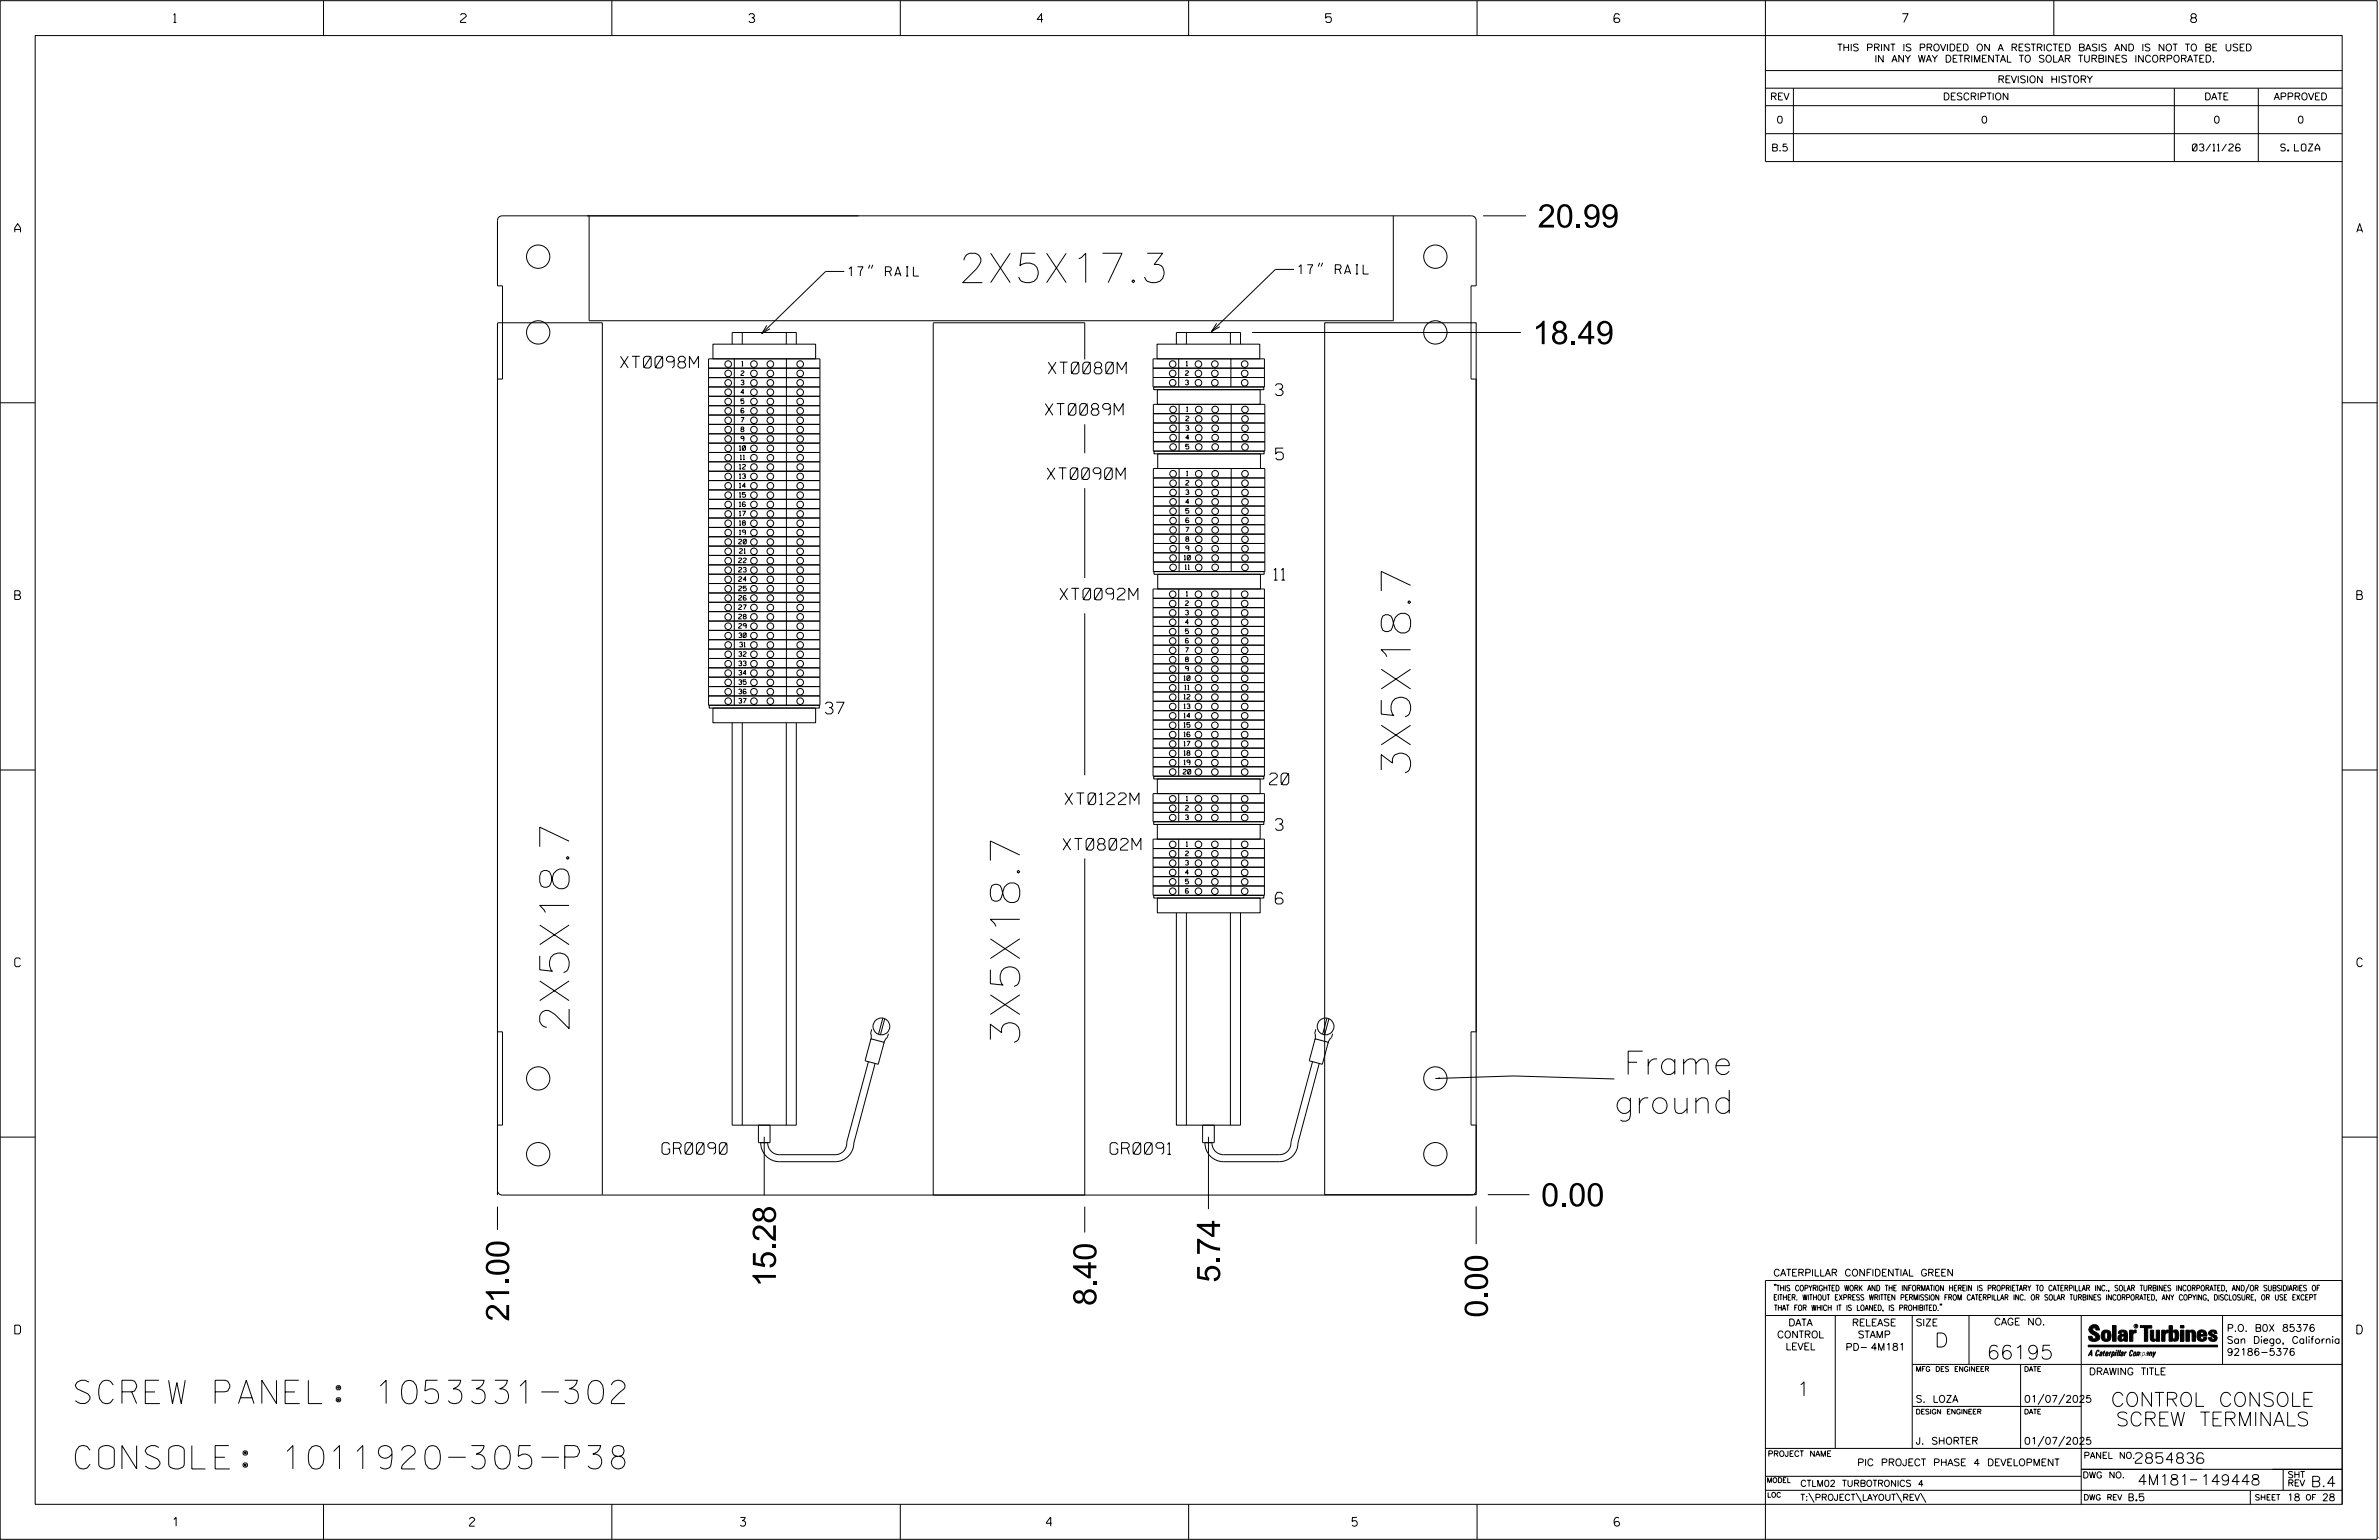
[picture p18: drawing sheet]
<svg xmlns="http://www.w3.org/2000/svg" width="864mm" height="559mm" viewBox="0 0 864 559" stroke-linecap="round" stroke-linejoin="round" font-family="sans-serif">
<defs><g id="words">
<g font-size="10.7">
<text x="347.9" y="102.6">2X5X17.3</text>
<text x="512.1" y="281.9" transform="rotate(-90 512.1 281.9)">3X5X18.7</text>
<text x="206.6" y="374.7" transform="rotate(-90 206.6 374.7)">2X5X18.7</text>
<text x="370.2" y="379.8" transform="rotate(-90 370.2 379.8)">3X5X18.7</text>
</g>
<g font-size="8.5">
<text x="558.2" y="82.6">20.99</text>
<text x="556.3" y="124.9">18.49</text>
<text x="589.4" y="389.9">Frame</text>
<text x="581.6" y="404">ground</text>
<text x="559.4" y="437.7">0.00</text>
<text x="281.7" y="467" transform="rotate(-90 281.7 467)">15.28</text>
<text x="442.9" y="465.4" transform="rotate(-90 442.9 465.4)">5.74</text>
<text x="398" y="473.9" transform="rotate(-90 398 473.9)">8.40</text>
<text x="184.8" y="479.5" transform="rotate(-90 184.8 479.5)">21.00</text>
<text x="540.1" y="478.1" transform="rotate(-90 540.1 478.1)">0.00</text>
<text x="27.4" y="509.3">SCREW PANEL: 1053331-302</text>
<text x="27.4" y="533">CONSOLE: 1011920-305-P38</text>
</g>
<g font-size="5.1">
<text x="702.3" y="488.8">D</text>
<text x="721.2" y="493.2">66195</text>
<text x="652.2" y="506.5">1</text>
<text x="766.3" y="510.3">CONTROL CONSOLE</text>
<text x="768.1" y="517.4">SCREW TERMINALS</text>
</g>
<g font-size="4.2">
<text x="225.3" y="133.5">XT0098M</text>
<text x="380.5" y="135.6">XT0080M</text>
<text x="463" y="143.5">3</text>
<text x="379.4" y="150.7">XT0089M</text>
<text x="463.1" y="166.8">5</text>
<text x="380.2" y="174">XT0090M</text>
<text x="462.4" y="210.5">11</text>
<text x="384.8" y="217.7">XT0092M</text>
<text x="299.6" y="259">37</text>
<text x="460.9" y="284.8">20</text>
<text x="386.6" y="292">XT0122M</text>
<text x="463" y="301.3">3</text>
<text x="385.9" y="308.5">XT0802M</text>
<text x="463" y="328">6</text>
<text x="240.3" y="418.8">GR0090</text>
<text x="403" y="418.8">GR0091</text>
</g>
<g font-size="3.8">
<text x="775.1" y="531">2854836</text>
<text x="775.9" y="538.9">4M181</text>
<text x="798.8" y="538.9">149448</text>
<text x="838.8" y="539.5">B.4</text>
</g>
<g font-size="3.4">
<text x="307.9" y="100.2">17&quot; RAIL</text>
<text x="471.2" y="99.4">17&quot; RAIL</text>
</g>
<g font-size="3.2">
<text x="63" y="8.2">1</text>
<text x="167.2" y="8.2">2</text>
<text x="271.8" y="8.2">3</text>
<text x="376.5" y="8.2">4</text>
<text x="481.2" y="8.2">5</text>
<text x="690.6" y="8.2">7</text>
<text x="795.3" y="8.2">8</text>
<text x="5.4" y="84.3">A</text>
<text x="855.5" y="84.3">A</text>
<text x="5.4" y="217.5">B</text>
<text x="855.6" y="217.5">B</text>
<text x="5.4" y="350.8">C</text>
<text x="855.6" y="350.8">C</text>
<text x="5.4" y="484">D</text>
<text x="855.6" y="484">D</text>
<text x="62.8" y="553.8">1</text>
<text x="170.4" y="553.8">2</text>
<text x="268.8" y="553.8">3</text>
<text x="379.8" y="553.8">4</text>
<text x="490.8" y="553.8">5</text>
<text x="585.9" y="553.8">6</text>
</g>
<g font-size="2.5">
<text x="666.9" y="18.5">THIS PRINT IS PROVIDED ON A RESTRICTED BASIS AND IS NOT TO BE USED</text>
<text x="680.5" y="22.6">IN ANY WAY DETRIMENTAL TO SOLAR TURBINES INCORPORATED.</text>
<text x="725.1" y="30">REVISION HISTORY</text>
<text x="642.6" y="36.3">REV</text>
<text x="705.3" y="36.3">DESCRIPTION</text>
<text x="800.2" y="36.3">DATE</text>
<text x="825.4" y="36.3">APPROVED</text>
<text x="644.9" y="44.7">0</text>
<text x="719.1" y="44.7">0</text>
<text x="803.5" y="44.7">0</text>
<text x="834" y="44.7">0</text>
<text x="643" y="54.8">B.5</text>
<text x="795.9" y="54.8">03/11/26</text>
<text x="827.9" y="54.8">S. LOZA</text>
<text x="643.8" y="463">CATERPILLAR CONFIDENTIAL GREEN</text>
<text x="645.1" y="485.5">CONTROL</text>
<text x="649.2" y="481.1">DATA</text>
<text x="672.3" y="481.1">RELEASE</text>
<text x="674.4" y="485.5">STAMP</text>
<text x="695.4" y="481.1">SIZE</text>
<text x="723.8" y="480.8">CAGE NO.</text>
<text x="808.4" y="483.1">P.O. B0X 85376</text>
<text x="648.2" y="489.8">LEVEL</text>
<text x="669.9" y="490">PD- 4M181</text>
<text x="808.4" y="487.5">San Diego, California</text>
<text x="808.4" y="491.8">92186-5376</text>
<text x="758.3" y="498.9">DRAWING TITLE</text>
<text x="695.4" y="508.9">S. LOZA</text>
<text x="734.8" y="508.9">01/07/2025</text>
<text x="695.4" y="524.1">J. SHORTER</text>
<text x="734.8" y="524.1">01/07/2025</text>
<text x="674.2" y="531.9">PIC PROJECT PHASE 4 DEVELOPMENT</text>
<text x="772.8" y="544.6">B.5</text>
<text x="830.2" y="544.6">18</text>
<text x="842.9" y="544.6">28</text>
</g>
<g font-size="2.3">
<text x="756.4" y="529.2">PANEL NO.</text>
<text x="653.5" y="539.4">CTLM02 TURBOTRONICS 4</text>
<text x="756" y="536.3">DWG NO.</text>
<text x="830.4" y="539.3">REV</text>
<text x="830.4" y="536.2">SHT</text>
<text x="653.5" y="544.5">T:\PROJECT\LAYOUT\REV\</text>
</g>
<g font-size="2">
<text x="643.8" y="468.4">&quot;THIS COPYRIGHTED WORK AND THE INFORMATION HEREIN IS PROPRIETARY TO CATERPILLAR INC., SOLAR TURBINES INCORPORATED, AND/OR SUBSIDIARIES OF</text>
<text x="643.8" y="471.8">EITHER. WITHOUT EXPRESS WRITTEN PERMISSION FROM CATERPILLAR INC. OR SOLAR TURBINES INCORPORATED, ANY COPYING, DISCLOSURE, OR USE EXCEPT</text>
<text x="644" y="475.6">THAT FOR WHICH IT IS LOANED, IS PROHIBITED.&quot;</text>
<text x="641.7" y="528.5">PROJECT NAME</text>
<text x="756.3" y="544.3">DWG REV</text>
<text x="818.5" y="544.3">SHEET</text>
<text x="836.9" y="544.3">OF</text>
</g>
<g font-size="1.8">
<text x="695.4" y="497.6">MFG DES ENGINEER</text>
<text x="734.8" y="497.6">DATE</text>
<text x="695.4" y="513.1">DESIGN ENGINEER</text>
<text x="734.8" y="513.1">DATE</text>
<text x="641.3" y="538">MODEL</text>
<text x="641.5" y="543.3">LOC</text>
</g>
<g font-size="1.7">
<text x="269" y="136.2">2</text>
<text x="269.2" y="132.8">1</text>
<text x="430.3" y="136.2">2</text>
<text x="430.6" y="132.8">1</text>
<text x="269" y="139.6">3</text>
<text x="269" y="143">4</text>
<text x="430.3" y="139.6">3</text>
<text x="269" y="146.4">5</text>
<text x="269" y="149.8">6</text>
<text x="430.7" y="149.3">1</text>
<text x="269" y="153.2">7</text>
<text x="430.4" y="152.7">2</text>
<text x="269" y="156.6">8</text>
<text x="269" y="160">9</text>
<text x="430.4" y="156.1">3</text>
<text x="430.4" y="159.5">4</text>
<text x="268.4" y="163.4">10</text>
<text x="268.7" y="166.8">11</text>
<text x="430.4" y="162.9">5</text>
<text x="268.4" y="170.2">12</text>
<text x="268.4" y="173.6">13</text>
<text x="430.7" y="172.6">1</text>
<text x="268.4" y="177">14</text>
<text x="430.4" y="176">2</text>
<text x="430.4" y="179.4">3</text>
<text x="268.4" y="180.4">15</text>
<text x="268.4" y="183.8">16</text>
<text x="430.4" y="182.8">4</text>
<text x="268.4" y="187.2">17</text>
<text x="268.4" y="190.6">18</text>
<text x="430.4" y="186.2">5</text>
<text x="268.1" y="197.4">20</text>
<text x="268.4" y="194">19</text>
<text x="430.4" y="193">7</text>
<text x="430.4" y="196.4">8</text>
<text x="268.4" y="200.8">21</text>
<text x="429.9" y="203.2">10</text>
<text x="430.4" y="199.8">9</text>
<text x="268.1" y="204.2">22</text>
<text x="268.1" y="207.6">23</text>
<text x="430.2" y="206.6">11</text>
<text x="268.1" y="211">24</text>
<text x="268.1" y="214.4">25</text>
<text x="268.1" y="217.8">26</text>
<text x="268.1" y="221.2">27</text>
<text x="430.3" y="219.7">2</text>
<text x="430.6" y="216.3">1</text>
<text x="268.1" y="224.6">28</text>
<text x="268.1" y="228">29</text>
<text x="430.3" y="223.1">3</text>
<text x="430.3" y="226.5">4</text>
<text x="268.2" y="231.4">30</text>
<text x="430.3" y="229.9">5</text>
<text x="430.3" y="233.3">6</text>
<text x="268.2" y="238.2">32</text>
<text x="268.4" y="234.8">31</text>
<text x="430.3" y="236.7">7</text>
<text x="268.2" y="241.5">33</text>
<text x="268.2" y="244.9">34</text>
<text x="430.3" y="240.1">8</text>
<text x="430.3" y="243.5">9</text>
<text x="268.2" y="248.3">35</text>
<text x="268.2" y="251.7">36</text>
<text x="429.8" y="246.9">10</text>
<text x="430.1" y="250.3">11</text>
<text x="268.2" y="255.1">37</text>
<text x="429.8" y="253.7">12</text>
<text x="429.8" y="257.1">13</text>
<text x="429.8" y="260.5">14</text>
<text x="429.8" y="263.9">15</text>
<text x="429.8" y="267.3">16</text>
<text x="429.8" y="270.7">17</text>
<text x="429.8" y="274.1">18</text>
<text x="429.5" y="280.9">20</text>
<text x="429.8" y="277.5">19</text>
<text x="430.3" y="294">2</text>
<text x="430.6" y="290.6">1</text>
<text x="430.3" y="297.4">3</text>
<text x="430.3" y="310.5">2</text>
<text x="430.6" y="307.1">1</text>
<text x="430.3" y="313.9">3</text>
<text x="430.3" y="317.3">4</text>
<text x="430.3" y="320.7">5</text>
</g>
<text font-size=".9" x="775.1" y="481.7">R</text>
</g></defs>
<g fill="none" stroke="#000" stroke-width=".36">
<path d="M.1 .2h862.8v558.4h-862.8zM12.8 12.9h837.4v533h-837.4zM117.4 .2v12.7M222.1 .2v12.7M326.8 .2v12.7M431.5 .2v12.7M536.2 .2v12.7M587.9 5.5l-.5-.5h-1l-.5 1v1.7l.5 .4h1l.6-.4v-.6l-.6-.5h-1l-.5 .5M640.9 .2v58.4h209.3M745.6 .2v12.7M640.9 25.6h209.3M640.9 32h209.3"/>
<path d="M640.9 38.3h209.3M651 32v26.6M789.3 32v26.6M819.8 32v26.6M640.9 48.5h209.3M213.9 78.3v38.1h291.9v-38.1M538.4 78.3h15.6M306.5 98.5h-6.8l-23.2 22.5M315.8 96.1l-.6 1.3M316.9 96.1l-.6 1.3M469.8 97.8h-6.8l-23.2 22.5M479.1 95.4l-.6 1.3"/>
<path d="M480.1 95.4l-.5 1.3M180.6 117.1h38.1v316.4M180.6 117.2v316.4M278.4 118.1l-1.9 2.9 3-1.7M338.8 117.1h55v13.3M338.8 117.2v316.4M441.6 117.3l-1.8 3 3-1.8M480.9 117.1h55v316.4h-55zM180.6 137.5h1.8v-33.8h-1.8v-23.7a1.69 1.69 0 0 1 1.7-1.7h351.9a1.69 1.69 0 0 1 1.7 1.7v23.7h-1.9v33.8h1.9v236.9h-1.9v33.8h1.9v23.7a1.69 1.69 0 0 1-1.7 1.7h-351.9a1.69 1.69 0 0 1-1.7-1.7M257.2 130.2h40.4v125.7h-40.4zM257.2 133.6h40.4M257.2 137h40.4"/>
<path d="M258.8 124.9h37.3v5.3h-37.3zM265.8 124.9v-4.3h23.3v4.3M266.6 130.2v125.7M269.5 120.6v4.3M285.4 120.6v4.3M285.5 130.2v125.7M418.6 133.6h40.4M418.6 137h40.4M418.6 130.2h40.4v10.2h-40.4zM420 124.9h37.3v5.3h-37.3zM427 124.9v-4.3h23.3v4.3M427.9 130.2v10.2"/>
<path d="M430.7 120.6v4.3M446.7 120.6v4.3M446.8 130.2v10.2M454.6 120.6h97.5M.1 146.2h12.7M257.2 140.4h40.4M257.2 143.8h40.4M257.2 147.2h40.4M257.2 150.6h40.4M257.2 154h40.4M257.2 157.4h40.4M393.8 154v10.5"/>
<path d="M418.7 150.1h40.4M418.7 153.5h40.4M418.7 156.9h40.4M418.7 146.7h40.4v17h-40.4zM418.8 140.4h40v1h-40zM420.1 141.4h37.3v5.3h-37.3zM428 146.7v17M446.9 146.7v17M850.2 146.2h12.7M257.2 160.8h40.4M257.2 164.2h40.4M257.2 167.6h40.4"/>
<path d="M257.2 171h40.4M257.2 174.4h40.4M257.2 177.8h40.4M393.8 177.1v32.6M418.7 160.3h40.4M418.7 173.4h40.4M418.7 176.8h40.4M418.7 170h40.4v37.4h-40.4zM418.9 163.7h40v1h-40zM420.3 164.7h37.3v5.3h-37.3zM428 170v37.4M446.9 170v37.4"/>
<path d="M257.2 181.2h40.4M257.2 184.6h40.4M257.2 188h40.4M257.2 191.4h40.4M257.2 194.8h40.4M257.2 198.2h40.4M418.7 180.2h40.4M418.7 183.6h40.4M418.7 187h40.4M418.7 190.4h40.4M418.7 193.8h40.4M418.7 197.2h40.4"/>
<path d="M431.5 188.2l-.8-.3-.3 .6v.9l.9 .2 .3-.2-.3-.6-.9 .3M257.2 201.5h40.4M257.2 205h40.4M257.2 208.4h40.4M257.2 211.7h40.4M257.2 215.2h40.4M257.2 218.5h40.4M418.6 217.1h40.4M418.6 213.7h40.4v68h-40.4zM418.7 200.6h40.4M418.7 204h40.4M418.9 207.4h40v1h-40z"/>
<path d="M420.3 208.4h37.3v5.3h-37.3zM427.9 213.7v68M446.8 213.7v68M257.2 221.9h40.4M257.2 225.4h40.4M257.2 228.7h40.4M257.2 232.1h40.4M257.2 235.5h40.4M257.2 238.9h40.4M393.8 222.5v58.8M418.6 220.5h40.4M418.6 223.9h40.4"/>
<path d="M418.6 227.3h40.4M418.6 230.7h40.4M418.6 234.1h40.4M418.6 237.5h40.4M257.2 242.3h40.4M257.2 245.7h40.4M257.2 249.1h40.4M257.2 252.5h40.4M257.5 255.9h39.9v1h-39.9zM258.8 256.9h37.3v5.4h-37.3zM418.6 240.9h40.4M418.6 244.3h40.4"/>
<path d="M418.6 247.7h40.4M418.6 251.1h40.4M418.6 254.5h40.4M418.6 257.9h40.4M.1 279.4h12.7M265.8 262.3v146h23.3v-146M269.5 262.3v146M285.4 262.3v146M418.6 261.3h40.4M418.6 264.7h40.4M418.6 268.1h40.4M418.6 271.5h40.4"/>
<path d="M418.6 274.8h40.4M418.6 278.2h40.4M850.2 279.4h12.7M418.6 291.4h40.4M418.6 294.8h40.4M418.6 288h40.4v10.2h-40.4zM418.8 281.7h40v.9h-40zM418.8 298.2h40v1h-40zM420.1 282.6h37.3v5.4h-37.3zM420.1 299.2h37.3v5.3h-37.3zM427.9 288v10.2M446.8 288v10.2"/>
<path d="M393.8 311.5v122.1M418.6 307.9h40.4M418.6 311.3h40.4M418.6 314.7h40.4M418.6 318.1h40.4M418.6 304.5h40.4v20.4h-40.4zM427.9 304.5v20.4M446.8 304.5v20.4M418.6 321.5h40.4M418.8 324.9h40v1h-40zM420.1 325.9h37.3v5.3h-37.3zM427 331.2v77.1h23.3v-77.1"/>
<path d="M430.7 331.2v77.1M431.4 322.7l-.8-.3-.3 .6v.9l.8 .2 .3-.2-.3-.6h-.5l-.3 .2M446.7 331.2v77.1M180.6 374.4h1.8v33.8h-1.8M316.2 376.9l4.8 1.3-2.2 8-4.8-1.3zM316.4 373.5l-.3 1.4 .2 .9-.2 1.5M320.5 369.5l-1.6 5.8M321.2 369.6l-1.6 5.9M322.5 375.1l-.4 1.3-.9 1.2-.3 .9M477.4 376.9l4.8 1.3-2.2 8-4.7-1.3zM477.7 373.5l-.4 1.4 .2 1.4-.2 1M481.7 369.5l-1.6 5.8"/>
<path d="M482.4 369.6l-1.5 5.9M483.7 375.1l-.3 1.3-1 1.2-.3 .9M315.2 385.2l-7.8 29.2a4.2 4.2 0 0 1-4.2 4.6h-20.3a4.3 4.3 0 0 1-4.2-4.4M317.7 385.9l-7.7 28.9a6.8 6.8 0 0 1-6.8 6.7h-20.3a6.8 6.8 0 0 1-6.7-6.9M476.5 385.2l-7.9 29.2a4.2 4.2 0 0 1-4.2 4.6h-20.3a4.2 4.2 0 0 1-4.2-4.4M478.9 385.9l-7.7 28.9a6.8 6.8 0 0 1-6.8 6.7h-20.3a6.7 6.7 0 0 1-6.7-6.9M521.1 391.3l28.3-.9 36.6 1.1M.1 412.6h12.7M275.3 408.3v6.3h4.2v-6.3M277.4 412.5v21.2M436.6 408.3h4.2v6.3h-4.2zM438.7 412.5v26.2"/>
<path d="M850.2 412.6h12.7M180.6 437.8v8.5M393.8 437.8v9.4M535.9 437.7v13.7M540.1 433.5h15.1M640.9 477.3h209.3M644.2 466.1l-.1 .4M644.7 466.1l-.2 .4M666.2 477.3v48.3M694.2 477.3v48.3M704.4 473.3l-.1 .4M704.8 473.3l-.1 .4"/>
<path d="M714.8 477.3v17.8M755.5 477.3v68.6M806.8 477.3v17.8M816.5 466l-1.4 3.1M850.2 464.6h-209.3v94M850.2 464.8v81.1M694.2 495.1h156M733.5 495.1v30.5M758.6 481.4a2.02 2.02 0 0 1 3.1-.1l.5 1.3h-1.3l-.2-.6-.4-.2-.6 .1-.1 .4 .4 .7a2.46 2.46 0 0 1 2.2 2.9 2.83 2.83 0 0 1-3.8 .3l-.3-1.3h1.3l.2 .7 .6 .3 .5-.2 .2-.5-.4-.6-1.9-1.2-.4-.9zM759.2 491.3h-.7l.7-1.2v1.9h.2l-.1-2.1-1.3 2.1 .5-.5h.7M761.3 490l.3-.2 .4 .3-.1 .3-.3-.4-.4 .3-.3 1.6h.4l.4-.5-.3 .6-.4 .1-.3-.4zM762.6 490.6l.5-.1-.1 1.4h-.9a.74 .74 0 0 1 .9-.8l-.3 .7-.5 .1 .2-.5 .6-.2v-.5l-.7 .2z"/>
<path d="M763 483.2a2.17 2.17 0 0 1 3.1 0l.3 1.4-.3 1.5a2.17 2.17 0 0 1-3.1 0l-.3-1.5zM763.6 490.5l.4-.4 .2 .6h-.3l-.3 .9 .2 .4-.3-.1zM764.1 483.7l.5-.4 .4 .3v2.2l-.4 .2-.5-.2zM764.6 491.1l.6 .2v-.7l-.4-.1-.4 .6-.1 .8h.6M764.6 491.1l-.1 .8h.4M764.6 482.6v.8M764.8 490.7l.4 .1v.3h-.6zM765 491.5l-.1 .4zM766 490.5l-.5 1.5zM766 490.8l.4-.3-.4 .4M766.9 481h1.3v5.7h-1.3zM767 490.8l.5 .1-.3 .8-.4 .2z"/>
<path d="M767.3 490.5h-.5l-.5 2M767.3 490.5a.8 .8 0 0 1 .2 1 .8 .8 0 0 1-.9 .4l-.1 .6M767.3 490.5l-.1 .2M768.1 490.5l-.4 1.5zM768.2 489.9h.3l-.1 .2h-.2zM769 489.9l-.5 2.1zM769.7 489.9l-.6 2.1zM770.1 491.4l.5-.3-.5 .8zM770.4 491.9h.1M770.6 491.1l.1-.4-.7 .2 .1-.3 .6-.1 .2 .3-.5 1.1M770.6 491.1a.74 .74 0 0 0-.8 .8h.6M771 484.8h-.7l-.3 .6 .4 .7 .5-.3 .1-2.4h-.8l-.1 .4h-1.2a1.71 1.71 0 0 1 1.8-1.3 1.71 1.71 0 0 1 1.6 1.4v2.8h-1.1l-.1-.6"/>
<path d="M771 484.2l-1.5 .1a1.41 1.41 0 0 0 0 2.4l.5 .1 1.1-.7M771.2 486.1h-.1M771.4 490.5l.1 .3 .4-.3-.9 1.5zM771.5 490.8h.1M773 482.7h1.2v.5l.5-.5 .7-.1v1h-.6l-.5 .4-.1 2.7h-1.2zM773.3 490.3l.6-.4 .4 .2-.1 .4-.3-.4a1.28 1.28 0 0 0-.5 1.8l.6-.4-.1 .4-.8 .1zM774.7 490.8l.5-.3a.88 .88 0 0 1 .2 .9 .88 .88 0 0 1-.7 .7l-.2-.2zM774.8 490.9h.5l-.3 1h-.3l-.2-.2zM775.2 490.5l-.1 .2M776.8 481h4.3v.9h-1.5v4.8h-1.3M776.8 490.6l-.8 .2v-.3l-.4 1.5 .8-1.3v1.3l.3-1.2M779.3 491.1h.4"/>
<path d="M779.6 490.5h.3l-.3 1.4M779.6 490.7h.2l-.1 .4M779.7 491.1l-.1 .4M779.7 491.1l-.4 .2M780.1 492l.4-1.5 .1 .3 .3-.3 .3 .2-.3 1.3v-1.3l-.7 1.3M780.6 482.7h1.2v2.7l.1 .4 .4 .3 .4-.7v-2.7h1.2l.1 4h-1.3v-.5l-1.1 .6-.7-.3-.3-.7zM781.6 492.5l1-2-.8 1.3-.2-1.3-.2 2M784.7 482.7h1.2v.5l.5-.5 .7-.1v1h-.5l-.6 .4-.1 2.7h-1.2zM787.4 481h1.2v2a1.4 1.4 0 0 1 2.2 .2l.1 1.4-.4 1.9-1.5 .1-.4-.5v-1l.5 .9 .5-.3v-2.1l-.5-.4-.5 .7v2.8h-1.2zM791.5 482.7h1.3v4h-1.3zM791.5 481h1.3v.9h-1.3zM793.5 482.7h1.3v.4l.7-.5 1.1 .2 .4 .6v3.3h-1.2l-.3-3.4-.7 .2v3.2h-1.3z"/>
<path d="M794.8 483.1h.1M797.7 483.2a1.92 1.92 0 0 1 2.4-.5 1.92 1.92 0 0 1 1 2.1h-2.3v.8l.6 .5 .5-.3v-.5h1.2a1.83 1.83 0 0 1-2.1 1.4 1.83 1.83 0 0 1-1.5-2.1zM798.8 484.2v.6M799.1 483.4h.6l.2 .8h-1.1zM804.6 482.9a1.84 1.84 0 0 0-2.9 .8 3.3 3.3 0 0 0 2.2 1.9l-.5 .5-.4-.3-.1-.4h-1.2l.1 .6a1.92 1.92 0 0 0 2.9 .4M804.9 483.8h-1.2l-.2-.6-.5 .1-.1 .3 .1 .3 1.8 .9M805.1 488.1h-47.1v.6h47.1M694.2 510.3h61.3M742 505.8l-2.2 3.9M749.5 505.8l-2.2 3.9M640.9 525.6h209.2M640.9 535.7h114.6"/>
<path d="M742 521.1l-2.2 3.8M749.5 521.1l-2.2 3.8M755.5 533.2h94.7M795 537h2.6M828.8 533.2v7.6M117.4 545.9v12.7M222.1 545.9v12.7M326.8 545.9v12.7M431.5 545.9v12.7M536.2 545.9v12.7M640.9 540.8h209.3M656.6 541.7l2 3.5"/>
<path d="M673.8 541.7l1.9 3.5M688.4 541.7l2 3.5M697.2 541.7l1.9 3.5M816.9 541v4.9M863.5 558h.1"/>
<circle cx="195.4" cy="93.1" r="4.2"/>
<circle cx="521.1" cy="93.1" r="4.2"/>
<circle cx="195.4" cy="120.6" r="4.2"/>
<circle cx="264.3" cy="132.1" r="1.2"/>
<circle cx="264.3" cy="135.5" r="1.2"/>
<circle cx="264.3" cy="138.9" r="1.19"/>
<circle cx="273.7" cy="135.5" r="1.2"/>
<circle cx="273.7" cy="132.1" r="1.2"/>
<circle cx="273.7" cy="138.9" r="1.2"/>
<circle cx="279.6" cy="132.1" r="1.2"/>
<circle cx="279.6" cy="135.5" r="1.2"/>
<circle cx="279.6" cy="138.9" r="1.2"/>
<circle cx="290.5" cy="135.5" r="1.2"/>
<circle cx="290.5" cy="132.1" r="1.2"/>
<circle cx="290.5" cy="138.9" r="1.2"/>
<circle cx="425.7" cy="135.5" r="1.2"/>
<circle cx="425.7" cy="138.9" r="1.2"/>
<circle cx="425.7" cy="132.1" r="1.19"/>
<circle cx="435" cy="135.5" r="1.2"/>
<circle cx="435" cy="138.9" r="1.2"/>
<circle cx="435" cy="132.1" r="1.2"/>
<circle cx="441" cy="135.5" r="1.2"/>
<circle cx="441" cy="138.9" r="1.2"/>
<circle cx="441" cy="132.1" r="1.2"/>
<circle cx="451.8" cy="135.5" r="1.2"/>
<circle cx="451.8" cy="138.9" r="1.2"/>
<circle cx="451.8" cy="132.1" r="1.2"/>
<circle cx="521.1" cy="120.6" r="4.2"/>
<circle cx="264.3" cy="155.9" r="1.2"/>
<circle cx="264.3" cy="145.7" r="1.2"/>
<circle cx="264.3" cy="142.3" r="1.2"/>
<circle cx="264.3" cy="149.1" r="1.2"/>
<circle cx="264.3" cy="159.3" r="1.2"/>
<circle cx="264.3" cy="152.5" r="1.19"/>
<circle cx="273.7" cy="145.7" r="1.2"/>
<circle cx="273.7" cy="142.3" r="1.2"/>
<circle cx="273.7" cy="155.9" r="1.2"/>
<circle cx="273.7" cy="149.1" r="1.2"/>
<circle cx="273.7" cy="159.3" r="1.2"/>
<circle cx="273.7" cy="152.5" r="1.2"/>
<circle cx="279.6" cy="145.7" r="1.2"/>
<circle cx="279.6" cy="155.9" r="1.2"/>
<circle cx="279.6" cy="142.3" r="1.2"/>
<circle cx="279.6" cy="149.1" r="1.2"/>
<circle cx="279.6" cy="159.3" r="1.2"/>
<circle cx="279.6" cy="152.5" r="1.2"/>
<circle cx="290.5" cy="155.9" r="1.2"/>
<circle cx="290.5" cy="145.7" r="1.2"/>
<circle cx="290.5" cy="142.3" r="1.2"/>
<circle cx="290.5" cy="159.3" r="1.2"/>
<circle cx="290.5" cy="149.1" r="1.2"/>
<circle cx="290.5" cy="152.5" r="1.2"/>
<circle cx="425.8" cy="155.4" r="1.2"/>
<circle cx="425.8" cy="148.6" r="1.2"/>
<circle cx="425.8" cy="158.8" r="1.2"/>
<circle cx="425.8" cy="152" r="1.2"/>
<circle cx="435.1" cy="155.4" r="1.2"/>
<circle cx="435.2" cy="158.8" r="1.2"/>
<circle cx="435.2" cy="148.6" r="1.2"/>
<circle cx="435.2" cy="152" r="1.2"/>
<circle cx="441.1" cy="155.4" r="1.2"/>
<circle cx="441.1" cy="158.8" r="1.2"/>
<circle cx="441.1" cy="148.6" r="1.2"/>
<circle cx="441.1" cy="152" r="1.2"/>
<circle cx="451.9" cy="155.4" r="1.2"/>
<circle cx="451.9" cy="158.8" r="1.2"/>
<circle cx="451.9" cy="148.6" r="1.2"/>
<circle cx="451.9" cy="152" r="1.19"/>
<circle cx="264.3" cy="176.3" r="1.2"/>
<circle cx="264.3" cy="169.5" r="1.2"/>
<circle cx="264.3" cy="179.7" r="1.2"/>
<circle cx="264.3" cy="166.1" r="1.2"/>
<circle cx="264.3" cy="172.9" r="1.19"/>
<circle cx="264.3" cy="162.7" r="1.19"/>
<circle cx="273.7" cy="176.3" r="1.2"/>
<circle cx="273.7" cy="169.5" r="1.2"/>
<circle cx="273.7" cy="179.7" r="1.2"/>
<circle cx="273.7" cy="166.1" r="1.2"/>
<circle cx="273.7" cy="172.9" r="1.2"/>
<circle cx="273.7" cy="162.7" r="1.2"/>
<circle cx="279.6" cy="166.1" r="1.2"/>
<circle cx="279.6" cy="179.7" r="1.2"/>
<circle cx="279.6" cy="176.3" r="1.2"/>
<circle cx="279.6" cy="169.5" r="1.2"/>
<circle cx="279.6" cy="172.9" r="1.2"/>
<circle cx="279.6" cy="162.7" r="1.2"/>
<circle cx="290.5" cy="169.5" r="1.2"/>
<circle cx="290.5" cy="166.1" r="1.2"/>
<circle cx="290.5" cy="176.3" r="1.2"/>
<circle cx="290.5" cy="179.7" r="1.2"/>
<circle cx="290.5" cy="172.9" r="1.2"/>
<circle cx="290.5" cy="162.7" r="1.2"/>
<circle cx="425.8" cy="178.7" r="1.2"/>
<circle cx="425.8" cy="171.9" r="1.2"/>
<circle cx="425.8" cy="162.2" r="1.2"/>
<circle cx="425.8" cy="175.3" r="1.2"/>
<circle cx="435.1" cy="178.7" r="1.2"/>
<circle cx="435.2" cy="171.9" r="1.2"/>
<circle cx="435.2" cy="162.2" r="1.2"/>
<circle cx="435.2" cy="175.3" r="1.2"/>
<circle cx="441.1" cy="178.7" r="1.2"/>
<circle cx="441.1" cy="171.9" r="1.2"/>
<circle cx="441.1" cy="162.2" r="1.2"/>
<circle cx="441.1" cy="175.3" r="1.2"/>
<circle cx="451.9" cy="178.7" r="1.2"/>
<circle cx="451.9" cy="171.9" r="1.2"/>
<circle cx="451.9" cy="175.3" r="1.19"/>
<circle cx="451.9" cy="162.2" r="1.19"/>
<circle cx="264.3" cy="186.5" r="1.2"/>
<circle cx="264.3" cy="189.9" r="1.2"/>
<circle cx="264.3" cy="183.1" r="1.2"/>
<circle cx="264.3" cy="193.3" r="1.2"/>
<circle cx="264.3" cy="196.7" r="1.19"/>
<circle cx="273.7" cy="189.9" r="1.2"/>
<circle cx="273.7" cy="186.5" r="1.2"/>
<circle cx="273.7" cy="193.3" r="1.2"/>
<circle cx="273.7" cy="183.1" r="1.2"/>
<circle cx="273.7" cy="196.7" r="1.2"/>
<circle cx="279.6" cy="189.9" r="1.2"/>
<circle cx="279.6" cy="186.5" r="1.2"/>
<circle cx="279.6" cy="193.3" r="1.2"/>
<circle cx="279.6" cy="183.1" r="1.2"/>
<circle cx="279.6" cy="196.7" r="1.2"/>
<circle cx="290.5" cy="189.9" r="1.2"/>
<circle cx="290.5" cy="186.5" r="1.2"/>
<circle cx="290.5" cy="183.1" r="1.2"/>
<circle cx="290.5" cy="193.3" r="1.2"/>
<circle cx="290.5" cy="196.7" r="1.2"/>
<circle cx="425.8" cy="192.3" r="1.2"/>
<circle cx="425.8" cy="182.1" r="1.2"/>
<circle cx="425.8" cy="188.9" r="1.2"/>
<circle cx="425.8" cy="195.7" r="1.2"/>
<circle cx="425.8" cy="185.5" r="1.2"/>
<circle cx="425.8" cy="199.1" r="1.2"/>
<circle cx="435.1" cy="182.1" r="1.2"/>
<circle cx="435.1" cy="192.3" r="1.2"/>
<circle cx="435.1" cy="188.9" r="1.2"/>
<circle cx="435.2" cy="185.5" r="1.2"/>
<circle cx="435.2" cy="195.7" r="1.2"/>
<circle cx="435.2" cy="199.1" r="1.2"/>
<circle cx="441.1" cy="182.1" r="1.2"/>
<circle cx="441.1" cy="192.3" r="1.2"/>
<circle cx="441.1" cy="188.9" r="1.2"/>
<circle cx="441.1" cy="185.5" r="1.2"/>
<circle cx="441.1" cy="195.7" r="1.2"/>
<circle cx="441.1" cy="199.1" r="1.2"/>
<circle cx="451.9" cy="182.1" r="1.2"/>
<circle cx="451.9" cy="188.9" r="1.2"/>
<circle cx="451.9" cy="192.3" r="1.2"/>
<circle cx="451.9" cy="185.5" r="1.2"/>
<circle cx="451.9" cy="195.7" r="1.2"/>
<circle cx="451.9" cy="199.1" r="1.19"/>
<circle cx="264.3" cy="210.3" r="1.2"/>
<circle cx="264.3" cy="203.4" r="1.2"/>
<circle cx="264.3" cy="213.6" r="1.2"/>
<circle cx="264.3" cy="200.1" r="1.2"/>
<circle cx="264.3" cy="217" r="1.2"/>
<circle cx="264.3" cy="206.9" r="1.19"/>
<circle cx="273.7" cy="210.3" r="1.2"/>
<circle cx="273.7" cy="200.1" r="1.2"/>
<circle cx="273.7" cy="203.4" r="1.2"/>
<circle cx="273.7" cy="213.6" r="1.2"/>
<circle cx="273.7" cy="217" r="1.2"/>
<circle cx="273.7" cy="206.9" r="1.2"/>
<circle cx="279.6" cy="213.6" r="1.2"/>
<circle cx="279.6" cy="200.1" r="1.2"/>
<circle cx="279.6" cy="203.4" r="1.2"/>
<circle cx="279.6" cy="210.3" r="1.2"/>
<circle cx="279.6" cy="217" r="1.2"/>
<circle cx="279.6" cy="206.9" r="1.2"/>
<circle cx="290.5" cy="213.6" r="1.2"/>
<circle cx="290.5" cy="203.4" r="1.2"/>
<circle cx="290.5" cy="210.3" r="1.2"/>
<circle cx="290.5" cy="200.1" r="1.2"/>
<circle cx="290.5" cy="217" r="1.2"/>
<circle cx="290.5" cy="206.9" r="1.2"/>
<circle cx="425.7" cy="219" r="1.2"/>
<circle cx="425.7" cy="215.6" r="1.19"/>
<circle cx="425.8" cy="202.5" r="1.2"/>
<circle cx="425.8" cy="205.9" r="1.2"/>
<circle cx="435" cy="219" r="1.2"/>
<circle cx="435" cy="215.6" r="1.2"/>
<circle cx="435.1" cy="202.5" r="1.2"/>
<circle cx="435.1" cy="205.9" r="1.2"/>
<circle cx="441" cy="219" r="1.2"/>
<circle cx="441" cy="215.6" r="1.2"/>
<circle cx="441.1" cy="202.5" r="1.2"/>
<circle cx="441.1" cy="205.9" r="1.2"/>
<circle cx="451.8" cy="219" r="1.2"/>
<circle cx="451.8" cy="215.6" r="1.2"/>
<circle cx="451.9" cy="202.5" r="1.2"/>
<circle cx="451.9" cy="205.9" r="1.2"/>
<circle cx="264.3" cy="223.8" r="1.2"/>
<circle cx="264.3" cy="237.4" r="1.2"/>
<circle cx="264.3" cy="220.4" r="1.2"/>
<circle cx="264.3" cy="234" r="1.2"/>
<circle cx="264.3" cy="227.2" r="1.2"/>
<circle cx="264.3" cy="230.6" r="1.19"/>
<circle cx="273.7" cy="220.5" r="1.2"/>
<circle cx="273.7" cy="234" r="1.2"/>
<circle cx="273.7" cy="237.4" r="1.2"/>
<circle cx="273.7" cy="223.8" r="1.2"/>
<circle cx="273.7" cy="227.2" r="1.2"/>
<circle cx="273.7" cy="230.6" r="1.2"/>
<circle cx="279.6" cy="223.8" r="1.2"/>
<circle cx="279.6" cy="237.4" r="1.2"/>
<circle cx="279.6" cy="220.5" r="1.2"/>
<circle cx="279.6" cy="234" r="1.2"/>
<circle cx="279.6" cy="227.2" r="1.2"/>
<circle cx="279.6" cy="230.6" r="1.2"/>
<circle cx="290.5" cy="223.8" r="1.2"/>
<circle cx="290.5" cy="237.4" r="1.2"/>
<circle cx="290.5" cy="220.5" r="1.2"/>
<circle cx="290.5" cy="234" r="1.2"/>
<circle cx="290.5" cy="227.2" r="1.2"/>
<circle cx="290.5" cy="230.6" r="1.2"/>
<circle cx="425.7" cy="232.6" r="1.2"/>
<circle cx="425.7" cy="229.2" r="1.2"/>
<circle cx="425.7" cy="222.4" r="1.2"/>
<circle cx="425.7" cy="236" r="1.2"/>
<circle cx="425.7" cy="225.8" r="1.2"/>
<circle cx="425.7" cy="239.4" r="1.19"/>
<circle cx="435" cy="222.4" r="1.2"/>
<circle cx="435" cy="232.6" r="1.2"/>
<circle cx="435" cy="229.2" r="1.2"/>
<circle cx="435" cy="225.8" r="1.2"/>
<circle cx="435" cy="236" r="1.2"/>
<circle cx="435" cy="239.4" r="1.2"/>
<circle cx="441" cy="222.4" r="1.2"/>
<circle cx="441" cy="232.6" r="1.2"/>
<circle cx="441" cy="229.2" r="1.2"/>
<circle cx="441" cy="236" r="1.2"/>
<circle cx="441" cy="225.8" r="1.2"/>
<circle cx="441" cy="239.4" r="1.2"/>
<circle cx="451.8" cy="229.2" r="1.2"/>
<circle cx="451.8" cy="222.4" r="1.2"/>
<circle cx="451.8" cy="232.6" r="1.2"/>
<circle cx="451.8" cy="236" r="1.2"/>
<circle cx="451.8" cy="225.8" r="1.2"/>
<circle cx="451.8" cy="239.4" r="1.2"/>
<circle cx="264.3" cy="244.2" r="1.2"/>
<circle cx="264.3" cy="247.6" r="1.2"/>
<circle cx="264.3" cy="254.4" r="1.2"/>
<circle cx="264.3" cy="251" r="1.2"/>
<circle cx="264.3" cy="240.8" r="1.19"/>
<circle cx="273.7" cy="244.2" r="1.2"/>
<circle cx="273.7" cy="247.6" r="1.2"/>
<circle cx="273.7" cy="254.4" r="1.2"/>
<circle cx="273.7" cy="251" r="1.2"/>
<circle cx="273.7" cy="240.8" r="1.2"/>
<circle cx="279.6" cy="244.2" r="1.2"/>
<circle cx="279.6" cy="254.4" r="1.2"/>
<circle cx="279.6" cy="247.6" r="1.2"/>
<circle cx="279.6" cy="251" r="1.2"/>
<circle cx="279.6" cy="240.8" r="1.2"/>
<circle cx="290.5" cy="244.2" r="1.2"/>
<circle cx="290.5" cy="247.6" r="1.2"/>
<circle cx="290.5" cy="254.4" r="1.2"/>
<circle cx="290.5" cy="251" r="1.2"/>
<circle cx="290.5" cy="240.8" r="1.2"/>
<circle cx="425.7" cy="246.2" r="1.2"/>
<circle cx="425.7" cy="256.4" r="1.2"/>
<circle cx="425.7" cy="242.8" r="1.2"/>
<circle cx="425.7" cy="253" r="1.2"/>
<circle cx="425.7" cy="259.8" r="1.2"/>
<circle cx="425.7" cy="249.6" r="1.19"/>
<circle cx="435" cy="246.2" r="1.2"/>
<circle cx="435" cy="256.4" r="1.2"/>
<circle cx="435" cy="242.8" r="1.2"/>
<circle cx="435" cy="253" r="1.2"/>
<circle cx="435" cy="259.8" r="1.2"/>
<circle cx="435" cy="249.6" r="1.2"/>
<circle cx="441" cy="246.2" r="1.2"/>
<circle cx="441" cy="242.8" r="1.2"/>
<circle cx="441" cy="253" r="1.2"/>
<circle cx="441" cy="256.4" r="1.2"/>
<circle cx="441" cy="259.8" r="1.2"/>
<circle cx="441" cy="249.6" r="1.2"/>
<circle cx="451.8" cy="253" r="1.2"/>
<circle cx="451.8" cy="242.8" r="1.2"/>
<circle cx="451.8" cy="256.4" r="1.2"/>
<circle cx="451.8" cy="246.2" r="1.2"/>
<circle cx="451.8" cy="259.8" r="1.2"/>
<circle cx="451.8" cy="249.6" r="1.2"/>
<circle cx="425.7" cy="263.2" r="1.2"/>
<circle cx="425.7" cy="266.6" r="1.2"/>
<circle cx="425.7" cy="276.8" r="1.2"/>
<circle cx="425.7" cy="269.9" r="1.2"/>
<circle cx="425.7" cy="273.4" r="1.19"/>
<circle cx="435" cy="276.8" r="1.2"/>
<circle cx="435" cy="263.2" r="1.2"/>
<circle cx="435" cy="266.6" r="1.2"/>
<circle cx="435" cy="269.9" r="1.2"/>
<circle cx="435" cy="273.4" r="1.2"/>
<circle cx="441" cy="263.2" r="1.2"/>
<circle cx="441" cy="266.6" r="1.2"/>
<circle cx="441" cy="276.8" r="1.2"/>
<circle cx="441" cy="269.9" r="1.2"/>
<circle cx="441" cy="273.4" r="1.2"/>
<circle cx="451.8" cy="266.6" r="1.2"/>
<circle cx="451.8" cy="263.2" r="1.2"/>
<circle cx="451.8" cy="276.8" r="1.2"/>
<circle cx="451.8" cy="269.9" r="1.2"/>
<circle cx="451.8" cy="273.4" r="1.2"/>
<circle cx="425.7" cy="289.9" r="1.2"/>
<circle cx="425.7" cy="293.3" r="1.2"/>
<circle cx="425.7" cy="280.1" r="1.2"/>
<circle cx="425.7" cy="296.7" r="1.19"/>
<circle cx="435" cy="289.9" r="1.2"/>
<circle cx="435" cy="293.3" r="1.2"/>
<circle cx="435" cy="280.1" r="1.2"/>
<circle cx="435.1" cy="296.7" r="1.19"/>
<circle cx="441" cy="293.3" r="1.2"/>
<circle cx="441" cy="280.1" r="1.2"/>
<circle cx="441" cy="289.9" r="1.2"/>
<circle cx="441" cy="296.7" r="1.19"/>
<circle cx="451.8" cy="289.9" r="1.2"/>
<circle cx="451.8" cy="293.3" r="1.2"/>
<circle cx="451.8" cy="280.1" r="1.2"/>
<circle cx="451.8" cy="296.7" r="1.19"/>
<circle cx="425.7" cy="306.4" r="1.2"/>
<circle cx="425.7" cy="316.6" r="1.2"/>
<circle cx="425.7" cy="313.2" r="1.2"/>
<circle cx="425.7" cy="320" r="1.2"/>
<circle cx="425.7" cy="309.8" r="1.19"/>
<circle cx="435" cy="313.2" r="1.2"/>
<circle cx="435" cy="306.4" r="1.2"/>
<circle cx="435" cy="316.6" r="1.2"/>
<circle cx="435" cy="320" r="1.2"/>
<circle cx="435.1" cy="309.8" r="1.19"/>
<circle cx="441" cy="306.4" r="1.2"/>
<circle cx="441" cy="313.2" r="1.2"/>
<circle cx="441" cy="316.6" r="1.2"/>
<circle cx="441" cy="320" r="1.2"/>
<circle cx="441" cy="309.8" r="1.19"/>
<circle cx="451.8" cy="306.4" r="1.2"/>
<circle cx="451.8" cy="316.6" r="1.2"/>
<circle cx="451.8" cy="313.2" r="1.2"/>
<circle cx="451.8" cy="320" r="1.2"/>
<circle cx="451.8" cy="309.8" r="1.19"/>
<circle cx="425.7" cy="323.4" r="1.19"/>
<circle cx="435" cy="323.4" r="1.2"/>
<circle cx="441" cy="323.4" r="1.2"/>
<circle cx="451.8" cy="323.4" r="1.2"/>
<circle cx="320" cy="372.5" r="3"/>
<circle cx="481.2" cy="372.5" r="3"/>
<circle cx="195.4" cy="391.3" r="4.2"/>
<circle cx="521.1" cy="391.3" r="4.2"/>
<circle cx="195.4" cy="418.8" r="4.2"/>
<circle cx="521.1" cy="418.8" r="4.2"/>
<circle cx="775.4" cy="481.2" r=".69"/>
</g>
<g fill="#000">
<path d="M521.1 391.3l1.6-.3v.5zM768.1 490.5l-.4 1.5zM768.2 489.9h.3l-.1 .2h-.2zM769 489.9l-.5 2.1zM769.7 489.9l-.6 2.1zM791.5 481h1.3v.9h-1.3zM791.5 482.7h1.3v4h-1.3zM758 488.1h47.1v.6h-47.1z"/>
<path d="M759.2 489.9l-1.2 2.1 .5-.5h.7v.5h.2zM759.2 490.1v1.2h-.7z" fill-rule="evenodd"/>
<path d="M758.6 481.4a2.02 2.02 0 0 1 3.1-.1l.5 1.3h-1.3l-.2-.6-.4-.2-.6 .1-.1 .4 .4 .7a2.46 2.46 0 0 1 2.2 2.9 2.83 2.83 0 0 1-3.8 .3l-.3-1.3h1.3l.2 .7 .6 .3 .5-.2 .2-.5-.4-.6-1.9-1.2-.4-.9z" fill-rule="evenodd"/>
<path d="M761.3 490l.3-.2 .4 .3-.1 .3-.3-.4-.4 .3-.3 1.6h.4l.4-.5-.3 .6-.4 .1-.3-.4z" fill-rule="evenodd"/>
<path d="M762.6 490.6l.5-.1-.1 1.4h-.9a.74 .74 0 0 1 .9-.8l-.6 .3-.2 .5 .5-.1 .3-.6v-.5l-.7 .2z" fill-rule="evenodd"/>
<path d="M763.6 490.5l.4-.4 .2 .6h-.3l-.3 .9 .2 .4-.3-.1z" fill-rule="evenodd"/>
<path d="M764.8 490.5l.5 .3-.1 .5h-.6l.6-.2v-.3l-.4-.1-.3 1.2h.4l.3-.4-.6 .6-.3-.2v-.4z" fill-rule="evenodd"/>
<path d="M763 483.2a2.17 2.17 0 0 1 3.1 0l.3 1.4-.3 1.5a2.17 2.17 0 0 1-3.1 0l-.3-1.5zM764.1 483.7v2.1l.5 .2 .4-.2v-2.2l-.4-.3z" fill-rule="evenodd"/>
<path d="M766 490.5v.3l.4-.1-.4 .2-.5 1.1z" fill-rule="evenodd"/>
<path d="M766.8 490.5l-.5 2 .3-.6a.71 .71 0 0 0 .9-.5 .71 .71 0 0 0-.4-.9zM767 490.8l.5 .1-.3 .8-.4 .2z" fill-rule="evenodd"/>
<path d="M766.9 481h1.3v5.7h-1.3z" fill-rule="evenodd"/>
<path d="M770.1 490.6l.6-.1 .2 .3-.4 1.2-.5 .1-.2-.5 .3-.5h.5l-.7 .5v.3l.4-.1 .4-.9-.5-.2-.2 .2z" fill-rule="evenodd"/>
<path d="M769.4 482.8l-.5 1h1.2l.1-.4h.8v.8l-1.5 .1a1.41 1.41 0 0 0 0 2.4l.5 .1 1.1-.7 .1 .6h1.1v-2.8a1.79 1.79 0 0 0-2.4-1.2zM770.3 484.8h.7l-.1 1-.5 .3-.4-.7z" fill-rule="evenodd"/>
<path d="M771.4 490.5l.1 .3 .4-.3-.9 1.5z" fill-rule="evenodd"/>
<path d="M773 482.7h1.2v.5l.5-.5 .7-.1v1h-.6l-.5 .4-.1 2.7h-1.2z" fill-rule="evenodd"/>
<path d="M773.3 490.3l.6-.4 .4 .2-.1 .4-.3-.4a1.28 1.28 0 0 0-.5 1.8l.6-.4-.3 .5h-.6z" fill-rule="evenodd"/>
<path d="M774.7 490.8l-.2 1.1h.7a.96 .96 0 0 0 0-1.4zM774.8 490.9h.5l-.1 .6-.5 .4-.2-.2z" fill-rule="evenodd"/>
<path d="M776 490.5v.3l.4-.3 .2 .3 .7-.2-.3 1.4v-1.3l-.6 1.3v-1.3l-.8 1.3z" fill-rule="evenodd"/>
<path d="M776.8 481h4.3v.9h-1.5v4.8h-1.3v-4.8h-1.5z" fill-rule="evenodd"/>
<path d="M777.9 490.5l-.5 2 .3-.6a.71 .71 0 0 0 .9-.5 .71 .71 0 0 0-.4-.9zM778.1 490.8l.3-.1 .1 .4-.5 .8-.2-.5z" fill-rule="evenodd"/>
<path d="M779.3 490.6l.6-.1-.3 1.5-.7-.1a.67 .67 0 0 1 .8-.8l-.6 .3-.1 .5 .4-.1 .4-.9-.4-.2-.3 .2z" fill-rule="evenodd"/>
<path d="M780.5 490.5l.1 .3 .3-.3 .3 .2-.3 1.3v-1.3l-.8 1.3z" fill-rule="evenodd"/>
<path d="M780.6 482.7h1.2v2.7l.1 .4 .4 .3 .4-.7v-2.7h1.2l.1 4h-1.3v-.5l-1.1 .6-.7-.3-.3-.7z" fill-rule="evenodd"/>
<path d="M781.6 490.5l.2 1.3 .8-1.3-1.2 2z" fill-rule="evenodd"/>
<path d="M784.7 482.7h1.2v.5l.5-.5 .7-.1v1h-.5l-.6 .4-.1 2.7h-1.2z" fill-rule="evenodd"/>
<path d="M787.4 481h1.2v2a1.4 1.4 0 0 1 2.2 .2l.1 1.4-.4 1.9-1.5 .1-.4-.5v-1l.5 .9 .5-.3v-2.1l-.5-.4-.5 .7v2.8h-1.2z" fill-rule="evenodd"/>
<path d="M793.5 482.7h1.3v.4a1.29 1.29 0 0 1 2.2 .3v3.3h-1.2l-.3-3.4-.7 .2v3.2h-1.3z" fill-rule="evenodd"/>
<path d="M797.7 483.2a1.92 1.92 0 0 1 2.4-.5 1.92 1.92 0 0 1 1 2.1h-2.3v.8l.6 .5 .5-.3v-.5h1.2a1.83 1.83 0 0 1-2.1 1.4 1.83 1.83 0 0 1-1.5-2.1zM799.1 483.4l-.3 .8h1.1l-.2-.8z" fill-rule="evenodd"/>
<path d="M801.9 483.2a1.94 1.94 0 0 1 3 .1v.5h-1.2l-.2-.6-.5 .1-.1 .3 .1 .3 1.8 .9a1.2 1.2 0 0 1 .1 1.3 1.2 1.2 0 0 1-1.2 .7l-1.6-.4-.4-1h1.2l.1 .4 .4 .3 .5-.5a3.3 3.3 0 0 1-2.2-1.9z" fill-rule="evenodd"/>
<circle cx="761.4" cy="492" r=".07"/>
<circle cx="762.2" cy="485.1" r=".07"/>
<circle cx="769.3" cy="492" r=".07"/>
<circle cx="773.1" cy="486.7" r=".07"/>
<circle cx="791.5" cy="486.7" r=".07"/>
<circle cx="791.5" cy="481" r=".07"/>
<circle cx="794.8" cy="486.7" r=".07"/>
</g>
<use href="#words"/>
</svg>
